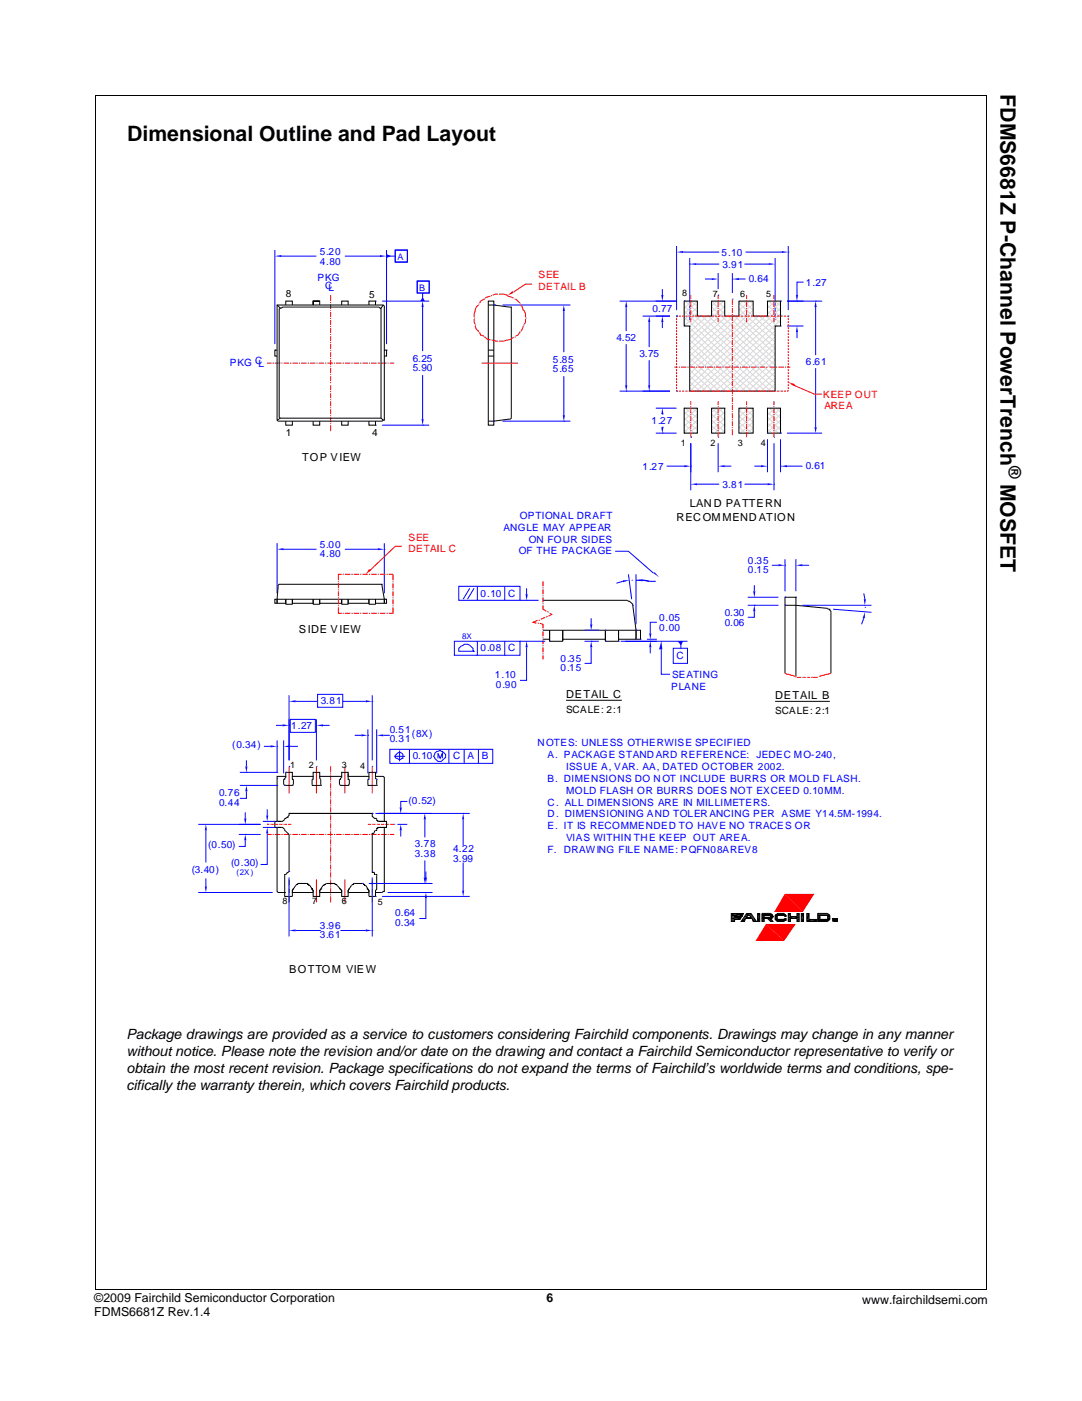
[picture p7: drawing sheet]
<svg xmlns="http://www.w3.org/2000/svg" width="216mm" height="279mm" viewBox="0 0 216 279" stroke-linecap="round" stroke-linejoin="round" font-family="sans-serif">
<defs><g id="words">
<g font-size="4.2">
<text x="199.6" y="18.8" transform="rotate(90 199.6 18.8)">FDMS6681Z P-Channel PowerTrench</text>
<text x="25.4" y="28.2">Dimensional Outline and Pad Layout</text>
<text x="199.6" y="96.4" transform="rotate(90 199.6 96.4)">MOSFET</text>
</g>
<text font-size="3.4" x="201.3" y="92.9" transform="rotate(90 201.3 92.9)">®</text>
<g font-size="2.8">
<text x="25.2" y="207.3">Package drawings are provided as a service to customers considering Fairchild components. Drawings may change in any manner</text>
<text x="25.2" y="210.7">without notice. Please note the revision and/or date on the drawing and contact a Fairchild Semiconductor representative to verify or</text>
<text x="25.2" y="214">obtain the most recent revision. Package specifications do not expand the terms of Fairchild’s worldwide terms and conditions, spe-</text>
<text x="25.2" y="217.4">cifically the warranty therein, which covers Fairchild products.</text>
</g>
<g font-size="2.5">
<text x="18.8" y="259.6">©2009 Fairchild Semiconductor Corporation</text>
<text x="18.8" y="262.4">FDMS6681Z Rev.1.4</text>
<text x="109" y="259.6">6</text>
<text x="172" y="260.1">www.fairchildsemi.com</text>
</g>
<g font-size="2.2">
<text x="60.3" y="92">TOP VIEW</text>
<text x="137.6" y="101.2">LAN D PATTERN</text>
<text x="135" y="103.9">REC OMMEND ATION</text>
<text x="59.6" y="126.3">SIDE VIEW</text>
<text x="112.9" y="139.3">DETAIL C</text>
<text x="154.7" y="139.5">DETAIL B</text>
<text x="57.7" y="194.1">BOTTOM VIEW</text>
</g>
<g font-size="2" fill="#00f">
<text x="63.8" y="50.9">5.20</text>
<text x="63.8" y="52.9">4.80</text>
<text x="144" y="51.1">5.10</text>
<text x="144.2" y="53.5">3.91</text>
<text x="63.4" y="56">PKG</text>
<text x="64.9" y="57.7">CL</text>
<text x="149.4" y="56.3">0.64</text>
<text x="160.8" y="57">1.27</text>
<text x="130.2" y="62.3">0.77</text>
<text x="123" y="68">4.52</text>
<text x="127.6" y="71.2">3.75</text>
<text x="45.9" y="73">PKG CL</text>
<text x="82.4" y="72.2">6.25</text>
<text x="82.4" y="74">5.90</text>
<text x="110.3" y="72.4">5.85</text>
<text x="110.3" y="74.2">5.65</text>
<text x="160.8" y="72.8">6.61</text>
<text x="130" y="84.6">1.27</text>
<text x="128.2" y="93.8">1.27</text>
<text x="160.8" y="93.6">0.61</text>
<text x="144.2" y="97.4">3.81</text>
<text x="100.5" y="105.9">ANGLE MAY APPEAR</text>
<text x="103.8" y="103.5">OPTIONAL DRAFT</text>
<text x="63.8" y="109.3">5.00</text>
<text x="63.8" y="111.1">4.80</text>
<text x="103.5" y="110.5">OF THE PACKAGE</text>
<text x="105.5" y="108.3">ON FOUR SIDES</text>
<text x="149.2" y="112.5">0.35</text>
<text x="95.9" y="119.1">0.10</text>
<text x="101.4" y="119.1">C</text>
<text x="149.2" y="114.3">0.15</text>
<text x="131.5" y="123.9">0.05</text>
<text x="131.5" y="125.9">0.00</text>
<text x="144.6" y="122.9">0.30</text>
<text x="144.6" y="124.9">0.06</text>
<text x="95.9" y="129.9">0.08</text>
<text x="101.4" y="129.9">C</text>
<text x="135" y="131.5">C</text>
<text x="98.7" y="135.3">1.10</text>
<text x="99" y="137.3">0.90</text>
<text x="111.8" y="132.1">0.35</text>
<text x="111.8" y="133.9">0.15</text>
<text x="133.9" y="137.7">PLANE</text>
<text x="134.1" y="135.3">SEATING</text>
<text x="64" y="140.5">3.81</text>
<text x="46.3" y="149.2">(0.34)</text>
<text x="58.1" y="145.5">1.27</text>
<text x="77.8" y="146.3">0.51</text>
<text x="77.8" y="148">0.31</text>
<text x="82.1" y="147">(8X)</text>
<text x="107.3" y="148.8">NOTES: UNLESS OTHERWISE SPECIFIED</text>
<text x="82.4" y="151.4">0.10</text>
<text x="90.4" y="151.4">C</text>
<text x="93.3" y="151.4">A</text>
<text x="96.1" y="151.4">B</text>
<text x="109.2" y="151.2">A. PACKAGE STANDARD REFERENCE:</text>
<text x="112.9" y="153.6">ISSUE A, VAR. AA, DATED OCTOBER 2002.</text>
<text x="150.9" y="151.2">JEDEC MO-240,</text>
<text x="43.7" y="158.8">0.76</text>
<text x="43.7" y="160.8">0.44</text>
<text x="81.5" y="160.4">(0.52)</text>
<text x="109.2" y="156">B. DIMENSIONS DO NOT INCLUDE BURRS OR MOLD FLASH.</text>
<text x="109.2" y="160.8">C. ALL DIMENSIONS ARE IN MILLIMETERS.</text>
<text x="112.9" y="158.4">MOLD FLASH OR BURRS DOES NOT EXCEED 0.10MM.</text>
<text x="109.2" y="163">D. DIMENSIONING AND TOLERANCING PER ASME Y14.5M-1994.</text>
<text x="109.2" y="165.4">E. IT IS RECOMMENDED TO HAVE NO TRACES OR</text>
<text x="112.9" y="167.8">VIAS WITHIN THE KEEP OUT AREA.</text>
<text x="41.5" y="169.2">(0.50)</text>
<text x="46.1" y="172.8">(0.30)</text>
<text x="82.8" y="169">3.78</text>
<text x="82.8" y="171">3.38</text>
<text x="90.4" y="170">4.22</text>
<text x="90.4" y="172">3.99</text>
<text x="109.2" y="170.2">F.</text>
<text x="112.5" y="170.2">DRAWING FILE NAME: PQFN08AREV8</text>
<text x="38.2" y="174.2">(3.40)</text>
<text x="63.8" y="185.4">3.96</text>
<text x="78.9" y="182.8">0.64</text>
<text x="78.9" y="184.8">0.34</text>
<text x="63.8" y="187.2">3.61</text>
</g>
<g font-size="2">
<text x="57" y="59.2">8</text>
<text x="73.6" y="59.5">5</text>
<text x="57" y="87">1</text>
<text x="74.3" y="87">4</text>
<text x="112.9" y="142.3">SCALE: 2:1</text>
<text x="154.7" y="142.5">SCALE: 2:1</text>
</g>
<g font-size="2" fill="#f00">
<text x="107.5" y="55.5">SEE</text>
<text x="107.5" y="57.8">DETAIL B</text>
<text x="164.3" y="79.4">KEEP OUT</text>
<text x="164.5" y="81.6">AREA</text>
<text x="81.5" y="107.9">SEE</text>
<text x="81.5" y="110.1">DETAIL C</text>
</g>
<g font-size="1.8" fill="#00f">
<text x="79.3" y="51.9">A</text>
<text x="83.7" y="58.1">B</text>
</g>
<g font-size="1.8">
<text x="136.1" y="59.1">8</text>
<text x="142.2" y="59.2">7</text>
<text x="147.7" y="59.2">6</text>
<text x="152.9" y="59.2">5</text>
<text x="135.9" y="89">1</text>
<text x="141.8" y="89">2</text>
<text x="147.2" y="89">3</text>
<text x="151.8" y="89">4</text>
<text x="57.9" y="153.2">1</text>
<text x="61.6" y="153.2">2</text>
<text x="68.2" y="153.2">3</text>
<text x="71.9" y="153.4">4</text>
<text x="56.4" y="180.4">8</text>
<text x="62.3" y="180.4">7</text>
<text x="68.2" y="180.4">6</text>
<text x="75.4" y="180.6">5</text>
</g>
<g font-size="1.6" fill="#00f">
<text x="92.2" y="127.5">8X</text>
<text x="47.2" y="174.6">(2X)</text>
</g>
</g></defs>
<path d="M19 19v238.3M19 19.1h177.9M196.8 19.1v238.2M19 257.3h177.8" fill="none" stroke="#000" stroke-width=".2"/>
<path d="M35.6 45.7h145.3v150.2h-145.3z" fill="#fff"/>
<path d="M54.8 49.9v18.7M56.2 51.1h6.9M68.8 51.1h7M77.1 49.9v18.7" fill="none" stroke="#00f" stroke-width=".2"/>
<g fill="#00f">
<path d="M54.8 51.1l1.4-.2v.4z"/>
<path d="M75.8 50.9l1.3 .2-1.3 .2z"/>
</g>
<path d="M77.1 51.1h.1M54.8 69.8h.1M76.2 60h9.4M77.1 69.8h.1M84.3 61.2v8.8M84.3 74.8v8.8M76.2 84.8h9.4" fill="none" stroke="#00f" stroke-width=".2"/>
<g fill="#00f">
<path d="M84.3 60l.2 1.2h-.4z"/>
<path d="M84.1 83.6h.4l-.2 1.2z"/>
</g>
<path d="M77.1 51.1h1.8M74.9 60h.1M74.9 84.8h.1M84.3 84.8h.1" fill="none" stroke="#00f" stroke-width=".2"/>
<path d="M77.1 50.7l.9 .4-.9 .4z" fill="#00f"/>
<path d="M78.9 49.9h2.4v2.4h-2.4zM84.3 58.4v1.6" fill="none" stroke="#00f" stroke-width=".2"/>
<path d="M84.3 59.2l.5 .8h-.9z" fill="#00f"/>
<path d="M83.2 56h2.4v2.4h-2.4zM100.3 60.8h13.5M112.5 62v8.2M112.5 75v7.8M100.3 84h13.5" fill="none" stroke="#00f" stroke-width=".2"/>
<path d="M97.4 60h1.1v24.8h-1.1zM98.5 60.8l3.5 .4v22l-.2 .4-3.3 .4" fill="none" stroke="#000" stroke-width=".2"/>
<g fill="#00f">
<path d="M112.5 60.9l.2 1.1h-.4z"/>
<path d="M112.3 82.8h.4l-.2 1.2z"/>
</g>
<path d="M98.5 60.8h.1M98.5 84h.1M112.5 84h.1M55.3 108.3v10M56.6 109.5h6.5M68.8 109.5h6.6M76.7 108.3v10" fill="none" stroke="#00f" stroke-width=".2"/>
<g fill="#00f">
<path d="M55.3 109.5l1.3-.2v.4z"/>
<path d="M75.4 109.3l1.3 .2-1.3 .2z"/>
</g>
<path d="M98.5 60.8h.5M55.3 119.5h.1M76.7 119.5h.1M76.7 109.5h.1" fill="none" stroke="#00f" stroke-width=".2"/>
<path d="M130.4 114.3l.2-.2 .9 1z" fill="#00f"/>
<path d="M122.8 109.9h2.6l5 4.4M47.6 164.4h4.4M47.6 166.4h4.4M48.9 167.6v1.2h-1.3M48.9 162v1.2" fill="none" stroke="#00f" stroke-width=".2"/>
<path d="M96.1 72.4h7.2" fill="none" stroke="#f00" stroke-width=".2"/>
<path d="M97.4 60.8h1.1M97.4 84h1.1" fill="none" stroke="#000" stroke-width=".2"/>
<g fill="#00f">
<path d="M48.7 163.2h.5l-.3 1.2z"/>
<path d="M48.9 166.4l.3 1.2h-.5z"/>
</g>
<path d="M39.6 178h14.8M39.6 164.4h12.4M41.1 165.6v6.4M41.1 175.2v1.6M48.9 166.4h.1M53.3 164.4h.1M53.3 166.4h.1" fill="none" stroke="#00f" stroke-width=".2"/>
<g fill="#00f">
<path d="M41.1 164.4l.2 1.2h-.4z"/>
<path d="M40.9 176.8h.4l-.2 1.2z"/>
</g>
<path d="M81.3 159.8h-1.3v1.2M41.1 178h.1M53.3 164.4h.1M55.7 178h.1M74.9 162.2h6.4M79.3 164.4h2M80 165.6v1.2" fill="none" stroke="#00f" stroke-width=".2"/>
<g fill="#00f">
<path d="M80 164.4l.2 1.2h-.5z"/>
<path d="M79.7 161h.5l-.2 1.2z"/>
</g>
<path d="M74.3 162.2h.1M78.7 164.4h.1M80 162.2h.1" fill="none" stroke="#00f" stroke-width=".2"/>
<g fill="none" stroke="#000" stroke-width=".2">
<path d="M55.3 60.8h21.2l.2 .2v22.8l-.5 .2h-20.7l-.2-.2zM55.3 69.8h-.5v1.2h.5M55.3 60.8l.6 .6M55.7 61.6l.7-.4h19.2l.4 .2v22h-20.1l-.2-.2zM57 60.8v-.8h1.3v.8M63.8 60h-1.3v.8v-.8h1.3v.8M68.2 60.8v-.8h1.3v.8M73.6 60.8v-.8h1.3v.8M76.5 60.8l-.5 .6M76.7 69.8h.4v1.2h-.4M55.9 83.4l-.6 .4M57 84v.8h1.3v-.8"/>
<path d="M62.5 84v.8h1.3v-.8M68.2 84v.8h1.3v-.8M73.6 84v.8h1.3v-.8M76 83.4l.5 .4M57 119.5v1h1.3v-1M62.5 119.5v1h1.3v-1M68.2 119.5v1h1.3v-1M73.6 119.5v1h1.3v-1M55.3 120.3l.2-3.6 .2-.2h20.5l.5 3.8M57 120.3h-2.2v-.8h22.3v.8h-2.2M58.3 120.3h4.2M63.8 120.3h4.4"/>
<path d="M69.5 120.3h4.1M56.8 156.6h1.5M56.8 156.6h.1M57 155v-.2h-1.7v9M57 155l-.2 .4h-.2v1l.2 .2M57 155v-1h1.3v1M58.3 156.6h.1M58.3 155v.4h.2v1l-.2 .2M62.3 156.6h.1M62.3 156.6h1.7M62.5 155v.4h-.2v1.2M62.5 155v-.2h-4.2v.2"/>
<path d="M62.5 155v-1h1.3v1M63.8 155l.2 .4v1.2M64 156.6h.1M67.9 156.6h.1M67.9 156.6h1.6M68.2 155v-.2h-4.4v.2M68.2 155l-.3 .4h-.2v1l.2 .2M68.2 155v-1h1.3v1M69.5 154.8h4.1v.2M69.5 156.6h.1M69.5 155v.4h.2v1l-.2 .2M69.5 154.2v.8"/>
<path d="M73.4 156.6h1.8M73.4 156.6h.1M73.6 155v.4h-.2v1.2M73.6 155v-1h1.3v1M74.9 155v.2l.3 .2v1.2M74.9 154.8h1.6l.2 .2v8.8M74.9 154.2v.8M75.2 156.6h.1M55.1 163.8h1.1M55.1 165h1.1M55.3 165v12.8l.2 .2h1.5M56.2 163.8a.7 .7 0 0 0 .6-.6l.7-.2 .2-.4v-.4h16.6a.81 .81 0 0 0 .9 1v.4l.4 .2"/>
<path d="M56.2 165a.7 .7 0 0 1 .6 .6l.9 .8v7.4l-.4 .2-.3 .4h-.2v4.4h1.5v-1.2l.2-.4M56.2 163.8h-1.4v1.2h1.4M57.7 162.2h16.6M59.2 176.4h.2v-.2h2v.2l.4 .2 .7 1v.4h-4.2v-.4zM59.6 176.2h1.6M62.1 177.2l.4 .4v1.2h1.3v-1.2l.4-.4M64.7 176.4l.4-.2h1.8v.2h.2l1.1 1.2v.4h-4.4v-.4l.7-1h.2zM67.7 177.2l.5 .4v1.2h1.3v-1.2l.2-.4M70.1 176.6l.5-.2v-.2h1.9v.2h.2v.2h.3l.6 1v.4h-4.1v-.4zM75.6 163.8h1.5v1.2h-1.5M76.7 165h-1.3v.2h-.2v.4h-.3l-.2 .4-.4 .2v7.8h.4v.4h.5v3l-.3 .2v1.2h-1.3v-1.2l-.4-.4M76.7 165v12.8l-.5 .2h-1.3"/>
<path d="M76.7 165h.2M76.9 163.8h-1.3"/>
</g>
<g fill="none" stroke="#f00" stroke-width=".2">
<path d="M66 58.8v1.2M53.3 72.4h.9M54.4 72.4h.2M54.8 72.4h1.1M56.2 72.4h.2M56.6 72.4h1.1M57.9 72.4h.2M58.3 72.4h1.1M59.6 72.4h.3M60.1 72.4h1.1M61.4 72.4h.2M61.8 72.4h1.1"/>
<path d="M63.1 72.4h.3M63.6 72.4h1.1M64.9 72.4h.2M65.3 72.4h1.1M66 60.2v.3M66 60.6v1M66 61.8v.2M66 62.2v1M66 63.4v.2M66 63.8v1M66 65v.2M66 65.4v1"/>
<path d="M66 66.6v.2M66 67v1M66 68.2v.2M66 68.6v1M66 69.8v.2M66 70.2v1M66 71.4v.2M66 71.8v1M66 73v.2M66 73.4v1M66 74.6v.2M66 75v1"/>
<path d="M66 76.2v.2M66 76.8v1M66 78v.2M66 78.4v1M66 79.6v.2M66.6 72.4h.3M67.1 72.4h1.1M68.4 72.4h.2M68.8 72.4h1.1M70.1 72.4h.3M70.6 72.4h1.1M71.9 72.4h.2"/>
<path d="M72.3 72.4h1.1M73.6 72.4h.3M74.1 72.4h1.1M75.4 72.4h.4M76 72.4h1.1M77.3 72.4h.3M77.8 72.4h.9M66 80v1M66 81.2v.2M66 81.6v1M66 82.8v.2M66 83.2v1"/>
<path d="M66 84.4v.2M66 84.8v1.2M57.7 152.8v5.4M63.1 152.8v5.4M66 152.8v1.2M66 154.2v.2M66 154.6v1M66 155.8v.2M66 156.2v1M66 157.4v.2M66 157.8v1M66 159v.2"/>
<path d="M66 159.4v1M68.8 152.8v5.4M74.3 152.8v5.4M53.3 164.4h.4M53.3 166.4h.9M54 164.4h.1M54.2 164.4h.4M54.4 166.4h.2M54.8 164.4h.1M54.8 166.4h1.1M55.1 164.4h.4M55.7 164.4h.1"/>
<path d="M55.9 164.4h.5M56.2 166.4h.2M56.6 164.4h.1M56.6 166.4h1.1M56.8 164.4h.5M57.5 164.4h.1M57.7 175.4v1.2M57.7 176.8v.2M57.7 177.2v1M57.7 178.4v.2M57.7 178.8v1.2M57.7 164.4h.4"/>
<path d="M57.9 166.4h.2M58.3 166.4h1.1M59.6 166.4h.3M60.1 166.4h1.1M61.4 166.4h.2M61.8 166.4h1.1M63.1 175.4v4.6M63.1 166.4h.3M63.6 166.4h1.1M64.9 166.4h.2M65.3 166.4h1.1M66 160.6v.2"/>
<path d="M66 161v1M66 162.2v.2M66 162.6v1M66 163.8v.2M66 164.2v1M66 165.4v.2M66 165.8v1M66 167v.2M66 167.4v1M66 168.6v.2M66 169v1M66 170.2v.2"/>
<path d="M66 170.6v1.2M66 172v.2M66 172.4v1M66 173.6v.2M66 174v1M66 175.2v.2M66 175.6v1M66 176.8v.2M66 177.2v1M66 178.4v.2M66 178.8v1.2M66.6 166.4h.3"/>
<path d="M67.1 166.4h1.1M68.4 166.4h.2M68.8 175.4v4.6M68.8 166.4h1.1M70.1 166.4h.3M70.6 166.4h1.1M71.9 166.4h.2M72.3 166.4h1.1M73.4 164.4h.7M73.6 166.4h.3M74.1 166.4h1.1M74.3 175.4v1.2"/>
<path d="M74.3 176.8v.2M74.3 177.2v1M74.3 178.4v.2M74.3 178.8v1.2M74.3 164.4h.1M74.5 164.4h.4M75.2 164.4h.1M75.4 166.4h.4M75.4 164.4h.4M76 166.4h1.1M76 164.4h.1M76.2 164.4h.5"/>
<path d="M76.9 164.4h.1M77.1 164.4h.5M77.3 166.4h.3M77.8 166.4h.9M77.8 164.4h.1M78 164.4h.7"/>
</g>
<path d="M73.6 113.5l.5 .2-1.1 .8z" fill="#f00"/>
<g fill="none" stroke="#f00" stroke-width=".2">
<path d="M67.5 115.9v.2M67.5 116.3v1M67.5 117.5v.2M67.5 117.9v1M67.5 119.1v.2M67.5 119.5v1M68.2 114.5h-.7v1.2M68.4 114.5h.2M68.8 114.5h1.1M70.1 114.5h.3M70.6 114.5h1.1M71.9 114.5h.2"/>
<path d="M72.3 114.5h1.1M73.6 114.5h.3M74.1 114.5h1.1M75.4 114.5h.2M75.8 114.5h1.1M77.1 114.5h.2M77.6 114.5h.8v1.2M78.4 115.9v.2M78.4 116.3v1M78.4 117.5v.2M78.4 117.9v1M78.4 119.1v.2"/>
<path d="M78.4 119.5v1M80.2 108.9h-1.3l-5 4.8M108.4 115.9v1M108.4 117.1v.2M108.4 117.5v1M108.4 118.7v.2M108.4 119.1v1M67.5 120.7v.2M67.5 121.1v1.2h.7M68.4 122.3h.2M68.8 122.3h1.1M70.1 122.3h.3"/>
<path d="M70.6 122.3h1.1M71.9 122.3h.2M72.3 122.3h1.1M73.6 122.3h.3M74.1 122.3h1.1M75.4 122.3h.2M75.8 122.3h1.1M77.1 122.3h.2M78.4 121.1v1.2h-.8M78.4 120.7v.2M107.3 123.7l-.9 .4 .6 .2M107.3 124.3h.2"/>
<path d="M107.5 123.7h.2M107.7 124.3l.7 .2v.8M108.4 125.5v.2M108.4 125.9v1M108.4 127.1v.2M108.4 127.5v1M108.4 128.7v.2M108.4 129.1v1M108.4 130.3v.2M108.4 130.7v.8M108.4 120.7v.8l.6 .4M108.4 120.3v.2"/>
<path d="M108.8 123.1l-.9 .4M109.2 121.9l.3 .2M109.2 122.9l-.2 .2M109.7 122.3l.4 .2-.6 .4"/>
</g>
<path d="M108.4 119.7h16.8l.2 .2a1.22 1.22 0 0 1 .9 .8l.6 5v1.8M108.4 125.7h19.4v1.8h-4.4M108.4 127.5h1.3M109.7 125.7v2.2h2.6v-2.2M112.3 127.5h8.5M120.8 125.7v2.2h2.6v-2.2" fill="none" stroke="#000" stroke-width=".2"/>
<path d="M124.3 115.9l-1.3 .4M125.4 114.5l.6 5M126.9 114.5v10M126.9 115.7h1.8l.8 .2M128.2 115.7l1.3 .2M129.5 115.9h1.4" fill="none" stroke="#00f" stroke-width=".2"/>
<g fill="#00f">
<path d="M126.9 115.7l1.3-.2v.4z"/>
<path d="M124.3 115.7h1.3l-1.3 .4z"/>
</g>
<path d="M126 115.7h.1M116.6 125.7h2.9M116.6 127.9h2.9M118 129.1v3.2h-1.4M118 123.3v1.2M126.3 120.7h.1M126.9 127.5h.1M126.9 125.7h.1" fill="none" stroke="#00f" stroke-width=".2"/>
<g fill="#00f">
<path d="M117.8 124.5h.4l-.2 1.2z"/>
<path d="M118 127.9l.2 1.2h-.4z"/>
</g>
<path d="M118 127.9h.1M120.8 125.7h.1M120.8 127.9h.1M134.3 129.3h2.9v3h-2.9zM135.9 127.9v1.4" fill="none" stroke="#00f" stroke-width=".2"/>
<path d="M135.2 127.9h1.1l-.4 .8z" fill="#00f"/>
<path d="M123.9 127.9h13.3" fill="none" stroke="#00f" stroke-width=".2"/>
<path d="M132 127.9l.2 1.6h-.7z" fill="#00f"/>
<path d="M124.7 127.9h6.4M129.1 127.5h2M129.8 129.1v1.2M131.1 124.1h-1.3v2.2M132 129.5v5h1.7" fill="none" stroke="#00f" stroke-width=".2"/>
<path d="M112.9 139.7h11.2" fill="none" stroke="#000" stroke-width=".2"/>
<g fill="#00f">
<path d="M129.8 127.9l.2 1.2h-.5z"/>
<path d="M129.5 126.3h.5l-.2 1.2z"/>
</g>
<path d="M123.4 127.9h.1M127.8 127.5h.1M129.8 127.9h.1M47.9 156.6h7.6M47.9 154h7.6M49.2 157.8v1.4h-1.3M49.2 151.6v1.2" fill="none" stroke="#00f" stroke-width=".2"/>
<g fill="#00f">
<path d="M48.9 152.8h.5l-.2 1.2z"/>
<path d="M49.2 156.6l.2 1.2h-.5z"/>
</g>
<path d="M49.2 154h.1M56.8 156.6h.1M57 154h.1M70.8 146.6h1.3M73.4 145.5v8.7M75.2 145.5v8.7M76.5 146.6h1.3" fill="none" stroke="#00f" stroke-width=".2"/>
<g fill="#00f">
<path d="M72.1 146.5l1.3 .1-1.3 .3z"/>
<path d="M75.2 146.6l1.3-.1v.4z"/>
</g>
<path d="M57.7 138.7v12.9M59 139.9h4.4M68.4 139.9h4.6M74.3 138.7v12.9M73.4 155.4h.1M73.4 146.6h.1M75.2 155.4h.1" fill="none" stroke="#00f" stroke-width=".2"/>
<g fill="#00f">
<path d="M57.7 139.9l1.3-.2v.4z"/>
<path d="M73 139.7l1.3 .2-1.3 .2z"/>
</g>
<path d="M172.4 118.3l.2 1.2M63.4 138.5h5v2.6h-5zM74.3 139.9h.1M160.1 120.7h13.8M166.2 121.5l7.7 .6M172.4 123.3l-.5 1.2M57.7 152.8h.1M74.3 152.8h.1" fill="none" stroke="#00f" stroke-width=".2"/>
<g fill="none" stroke="#f00" stroke-width=".2">
<path d="M96.8 59.6l-.9 .4-.2 .5M97.9 59.1l-1.1 .4M98.1 58.8v.3M99.4 58.7l-1.1 .1M99.6 58.7h.1M99.8 58.7l1.4 .1 .2 .3 1.1 .4M102.7 59.6h.1M102.9 59.6l.9 .9M94.6 63.4h.1M94.6 63.6v.6l.2 .4M94.8 64.8h.1M94.8 65l.7 1.2"/>
<path d="M95.5 60.6h.1M95.5 60.8a3.1 3.1 0 0 0-.9 2.4M95.7 66.2l.2 .6 .7 .2M96.6 67.2l1.3 .6M98.1 67.8h.1M98.3 67.8l1.1 .2M99.6 68h.1M102.5 67.2l-.5 .4-1.5 .4h-.7M102.7 67.2h.1M103.8 60.6h.1M103.8 66l-.5 .8-.4 .2M104 60.8l.4 1 .2 .2 .3 .6v.6"/>
<path d="M104.4 65l-.4 1M104.4 64.8h.2M104.9 63.6v.6l-.3 .4M104.9 63.4h.1M156.6 134.3l2 .6M158.8 134.9v.2M159 135.1h.9M160.1 135.1h.1M160.3 135.1h.5M161 135.1h.1M161.2 135.1h.4M161.9 135.1h.1"/>
<path d="M162.1 135.1h1.1M163.4 134.9h.1M165.8 134.3l-2.2 .6"/>
</g>
<path d="M156.6 120.7h2.2l6.1 .6 .7 .2 .2 .4v12.4M156.6 134.3v-15.2h2.2v15.8" fill="none" stroke="#000" stroke-width=".2"/>
<g fill="#00f">
<path d="M172.6 122.1v1.2h-.5z"/>
<path d="M172.4 119.5h.4l-.2 1.2z"/>
</g>
<path d="M154 112.7h1.3M156.6 111.5v6.4M158.8 111.5v6.4M160.1 112.7h1.3M156.6 120.7h.1M158.8 120.7h.1M164.9 121.3h.2M172.6 121.1h.1" fill="none" stroke="#00f" stroke-width=".2"/>
<g fill="#00f">
<path d="M158.8 112.7l1.3-.2v.4z"/>
<path d="M155.3 112.5l1.3 .2-1.3 .2z"/>
</g>
<path d="M149.2 119.1h6.1M150.5 116.7v1.2M156.6 119.1h.1M156.6 112.7h.1M158.8 119.1h.1M149.2 120.7h6.1M150.5 121.9v1.2h-1.3" fill="none" stroke="#00f" stroke-width=".2"/>
<g fill="#00f">
<path d="M150.3 117.9h.4l-.2 1.2z"/>
<path d="M150.5 120.7l.2 1.2h-.4z"/>
</g>
<path d="M156.6 119.1h.1M150.5 120.7h.1M156.6 120.7h.1" fill="none" stroke="#00f" stroke-width=".2"/>
<path d="M97.4 69.8h1.1M97.4 71h1.1" fill="none" stroke="#000" stroke-width=".2"/>
<path d="M101.4 58.8l.8-.7 .3 .3z" fill="#f00"/>
<path d="M106.2 56.7h-1.3l-2.4 1.6" fill="none" stroke="#f00" stroke-width=".2"/>
<path d="M154.7 139.9h10.9" fill="none" stroke="#000" stroke-width=".2"/>
<path d="M52.7 148.8h1.3M55.3 147.7v6.3M56.6 147.7v6.5M57.9 148.8h1.5" fill="none" stroke="#00f" stroke-width=".2"/>
<g fill="#00f">
<path d="M56.6 148.8l1.3-.1v.4z"/>
<path d="M54 148.7l1.3 .1-1.3 .3z"/>
</g>
<path d="M55.1 144.7h1.3M55.3 155.2h.1M55.3 148.8h.1M56.6 155.4h.2M57.7 143.5v8.1M63.1 143.5v8.1M64.5 144.7h1.3" fill="none" stroke="#00f" stroke-width=".2"/>
<g fill="#00f">
<path d="M63.1 144.7l1.4-.2v.4z"/>
<path d="M56.4 144.5l1.3 .2-1.3 .2z"/>
</g>
<g fill="none" stroke="#00f" stroke-width=".2">
<path d="M57.7 152.8h.1M57.7 144.7h.1M57.9 143.5h5v2.5h-5zM63.1 152.8h.1M77.8 149.4h20.5v2.8h-20.5zM78.7 150.8h2.1M78.9 150.6l.2-.1a.69 .69 0 0 1 .8-.5 .69 .69 0 0 1 .5 .8v.4l-.4 .2h-.5l-.6-.4zM79.7 149.6v2.2M81.7 149.4v2.8M86.7 150.2l.5-.4a1.21 1.21 0 0 1 1.7 1.2l-.2 .2a1.44 1.44 0 0 1-1.3 .6l-.9-1zM87.4 151.2v-1l.4 1 .5-1v1M89.6 149.4v2.8"/>
<path d="M92.6 149.4v2.8M95.5 149.4v2.8M75.6 162.2h18.1M76.2 178.8h17.5M92.4 163.4v5.2M92.4 172v5.6"/>
</g>
<g fill="#00f">
<path d="M92.2 177.6h.4l-.2 1.2z"/>
<path d="M92.4 162.2l.2 1.2h-.4z"/>
</g>
<path d="M57.7 175v11.8M74.3 162.2h.1M74.3 175v11.8M74.9 178.8h.1M92.4 162.2h.1M59 185.6h5M67.9 185.6h5.1" fill="none" stroke="#00f" stroke-width=".2"/>
<g fill="#00f">
<path d="M57.7 185.6l1.3-.2v.4z"/>
<path d="M73 185.4l1.3 .2-1.3 .2z"/>
</g>
<path d="M57.7 173.8h.1M73.6 176.2h12.5M74.3 173.8h.1M75.6 162.2h10.5M84.8 163.4v3.6M84.8 171.6v3.4M74.3 185.6h.1" fill="none" stroke="#00f" stroke-width=".2"/>
<g fill="#00f">
<path d="M84.8 162.2l.2 1.2h-.5z"/>
<path d="M84.5 175h.5l-.2 1.2z"/>
</g>
<path d="M72.3 176.2h.1M73.6 176.2h12.7M74.3 162.2h.1M77.3 178h9M85 179.2v4h-1.3M85 173.8v1.2" fill="none" stroke="#00f" stroke-width=".2"/>
<g fill="#00f">
<path d="M84.8 175h.4l-.2 1.2z"/>
<path d="M85 178l.2 1.2h-.4z"/>
</g>
<g fill="none" stroke="#00f" stroke-width=".2">
<path d="M91.5 116.9h12.3v2.8h-12.3zM93.7 117.3l-1.3 2.2M94.6 117.3l-1.3 2.2M95.2 116.9v2.8M100.7 116.9v2.8M103.8 119.7h3.7M105.1 117.3v1.2M90.7 127.9h13.1v2.8h-13.1zM91.5 129.3l.9-.6a1.18 1.18 0 0 1 1.7 .4l.3 .2v.4l.2 .2h-3.1zM95.2 127.9v2.8M100.7 127.9v2.8M103.8 127.9h5"/>
<path d="M105.1 129.1v6.6h-1.3M72.3 176.2h.1M76 178h.2M85 178h.1"/>
</g>
<g fill="#00f">
<path d="M104.9 118.5h.4l-.2 1.2z"/>
<path d="M105.1 127.9l.2 1.2h-.4z"/>
</g>
<path d="M105.1 119.7h.1M108.4 119.7h.1M109.7 127.9h.1M52.5 163.8h2.3M52.5 165h2.3M53.3 166.2v6.2h-1.3M53.3 161.4v1.2" fill="none" stroke="#00f" stroke-width=".2"/>
<g fill="#00f">
<path d="M53.1 162.6h.4l-.2 1.2z"/>
<path d="M53.3 165l.2 1.2h-.4z"/>
</g>
<path d="M133 93h3.5M137.8 88.4v5.8M143.3 88.4v5.8M144.6 93h1.3M53.3 165h.1M55.3 163.8h.1M55.3 165h.1" fill="none" stroke="#00f" stroke-width=".2"/>
<g fill="#00f">
<path d="M143.3 93l1.3-.2v.4z"/>
<path d="M136.5 92.8l1.3 .2-1.3 .2z"/>
</g>
<path d="M137.8 87.2h.1M137.8 93h.1M137.8 88.4v9.4M139.1 96.6h4.4M143.3 87.2h.1M148.5 96.6h4.6M154.4 88.4v9.4" fill="none" stroke="#00f" stroke-width=".2"/>
<g fill="#00f">
<path d="M137.8 96.6l1.3-.2v.4z"/>
<path d="M153.1 96.4l1.3 .2-1.3 .2z"/>
</g>
<path d="M130.9 81.4h4.1M130.9 86.4h4.1M132.2 82.6h.1M132.2 85.2h.1M137.8 87.2h.1M154.4 87.2h.1M154.4 96.6h.1" fill="none" stroke="#00f" stroke-width=".2"/>
<g fill="#00f">
<path d="M132.2 81.4l.2 1.2h-.4z"/>
<path d="M132 85.2h.4l-.2 1.2z"/>
</g>
<path d="M157.1 60h6.9M162.8 61.2v9.6M162.8 73.4v11.8M132.2 86.4h.1M136.5 81.4h.1M136.5 86.4h.1M157.1 86.4h6.9" fill="none" stroke="#00f" stroke-width=".2"/>
<g fill="#00f">
<path d="M162.5 85.2h.5l-.2 1.2z"/>
<path d="M162.8 60l.2 1.2h-.5z"/>
</g>
<path d="M137.6 51.5v12.3M138.9 52.7h4.6M148.5 52.7h4.9M154.7 51.5v12.3M155.7 60h.1M162.8 60h.1M155.7 86.4h.1" fill="none" stroke="#00f" stroke-width=".2"/>
<g fill="#00f">
<path d="M153.4 52.5l1.3 .2-1.3 .2z"/>
<path d="M137.6 52.7l1.3-.2v.4z"/>
</g>
<path d="M137.6 52.7h.1M123.6 60h11.4M123.6 78h10.1M124.9 61.2v4.8M124.9 68.6v8.2M137.6 65h.1M154.7 65h.1" fill="none" stroke="#00f" stroke-width=".2"/>
<g fill="#00f">
<path d="M124.9 60l.3 1.2h-.5z"/>
<path d="M124.7 76.8h.5l-.3 1.2z"/>
</g>
<path d="M160.3 56.3h-1.3v2.5M124.9 78h.1M135 78h.1M136.5 60h.1M157.1 65h3.2M157.1 60h3.2M159 66.2v1.2" fill="none" stroke="#00f" stroke-width=".2"/>
<g fill="#00f">
<path d="M159 65l.2 1.2h-.4z"/>
<path d="M158.8 58.8h.4l-.2 1.2z"/>
</g>
<path d="M132.2 57.7v1.1M130.9 63h2.8M130.9 60h4.1M132.2 64.2v1.2M155.7 65h.1M155.7 60h.1M159 60h.1" fill="none" stroke="#00f" stroke-width=".2"/>
<g fill="none" stroke="#d6d6d6" stroke-width=".2">
<path d="M136.5 60.2l.3-.2 2.3 2.2M136.5 64.4l.5 .6M136.5 63.2l9.6 9 6.6 5.8M136.5 62l17.3 16M136.5 61l18.2 16.6M137.6 67.8l5.7 5.4 5.5 4.8M137.6 76.2l2 1.8M137.6 70.2l8.5 7.8M137.6 75l3.3 3M137.6 66.6l8.5 8 4 3.4M137.6 73.8l4.6 4.2M137.6 69l9.8 9"/>
<path d="M137.6 77.4l.9 .6M137.6 72.6l5.9 5.4M137.6 71.4l7.2 6.6M137.6 65.4l8.3 7.8 5.5 4.8M137.8 60l1.3 1M138.1 60l-1.6 1.4M139.1 62.4l-2.6 2.6M139.1 61.2l-2.6 2.6M139.1 60l-2.6 2.6M139.8 63l-2.2 2M140 63l14.7 13.4M141.1 63l-3.5 3.2"/>
<path d="M141.3 63l13.4 12.2M142 61l1.1-1 1.5 1.4M142 60l2.6 2.6M142 61.2l12.7 11.6M142 62.4l12.7 11.6M144.6 62l-7 6.6M144.6 61l-7 6.4M144.6 60.2l-.2-.2-2.4 2.2M145.1 63l-7.5 6.8M145.3 63l9.4 8.8-6.8 6.2M146.1 63v.2l-8.5 7.8M146.1 78h.1"/>
<path d="M146.6 63l8.1 7.6-8.1 7.4M147.4 60.6l.9-.6 2 1.8-12.7 11.4v.2M147.4 61.8l2.2-1.8 .7 .6-2.9 2.4-1.3 1.4-8.5 7.8M147.4 60.5l7.3 6.5M147.4 62.8l7.3 6.6-8.6 8-.8 .6M147.4 61.6l7.3 6.6M150.3 63l-11.4 10.2-1.3 1.4M151.4 63l-11.1 10.2-2.7 2.6M151.6 63l3.1 2.8M152.7 63l-11.1 10.2-4 3.8M152.9 63l2.2 2M153.1 62l2.6 2.4"/>
<path d="M153.1 60.8l2.6 2.4M153.4 60l2.3 2M153.6 60l-.5 .2M154.7 60l1 1M154.7 73l-5.5 5M154.7 66l-13.4 12M154.7 68.4l-8.6 7.8-2.1 1.8M154.7 77.8l-.3 .2M154.7 76.6l-1.6 1.4M154.7 75.4l-2.9 2.6M154.7 74.2l-4.2 3.8M154.7 67.2l-8.6 7.8-3.5 3"/>
<path d="M154.9 60l-1.8 1.4M155.7 60.2l-2.6 2.4M155.7 61.4l-18.1 16.6M155.7 62.6l-16.8 15.4M155.7 65h.1M155.7 63.8l-15.7 14.2M136.5 81.4h.1M136.5 83.4l2.6 2.4M136.5 82.2l2.6 2.4M136.5 85.8l.7 .6M136.5 84.6l2 1.8M136.8 81.4l2.3 2"/>
<path d="M137.8 81.4l-1.3 1.2M138.1 81.4l1 .8M139.1 86.2l-.4 .2M139.1 85l-1.7 1.4M139.1 83.8l-2.6 2.4M139.1 82.6l-2.6 2.4M139.1 81.4l-2.6 2.4M142 83.8l2.6 2.4M142 82.6l2.6 2.4M142 81.4l2.6 2.4M142 86.2l.4 .2M142 85l1.7 1.4"/>
<path d="M143.1 81.4l-1.1 .8M143.3 81.4l1.3 1.2M144.2 81.4l-2.2 2M144.6 81.4h.1M144.6 85.8l-.6 .6M144.6 84.6l-2 1.8M144.6 83.4l-2.6 2.4M144.6 82.2l-2.6 2.4M147.4 85.2l1.4 1.2M147.4 83l2.9 2.4-1.3 1M147.4 81.8l2.9 2.4-2.6 2.2M148.1 81.4l-.7 .6"/>
<path d="M148.5 81.4l1.8 1.6-2.9 2.4M149.4 81.4l-2 1.8M149.6 81.4l.7 .4-2.9 2.4 2.7 2.2M153.1 85.6l.9 .8M153.1 84.4l2.2 2M153.1 83.2l2.6 2.6M153.1 82.2l2.6 2.4M153.4 81.4l-.3 .2M153.6 81.4l2.1 2M154.7 81.4l-1.6 1.4M154.9 81.4l.8 .8M155.7 86.2l-.2 .2"/>
<path d="M155.7 85l-1.5 1.4M155.7 83.8l-2.6 2.4M155.7 82.6l-2.6 2.6M155.7 81.4l-2.6 2.6"/>
</g>
<path d="M136.5 60h2.6v3h2.9v-3h2.6v3h2.8v-3h2.9v3h2.8v-3h2.6v5h-1v13h-17.1v-13h-1.1zM136.5 81.4h2.6v5h-2.6zM142 81.4h2.6v5h-2.6zM147.4 81.4h2.9v5h-2.9zM153.1 81.4h2.6v5h-2.6z" fill="none" stroke="#000" stroke-width=".2"/>
<g fill="none" stroke="#f00" stroke-width=".2">
<path d="M137.8 58.8v.8M137.8 59.8v.2M143.3 58.8v.8M143.3 59.8v.2M146.1 59.6v1.2M149 58.8v.8M149 59.8v.2M154.4 58.8v.8M154.4 59.8v.2M134.6 73.2h.6M135 77.8v.2h.2M135 71.8v.4"/>
<path d="M135 72.4v.4M135 73v.4M135 73.6v.4M135 74.2v.4M135 74.8v.4M135 75.4v.4M135 76v.4M135 76.6v.4M135 77.2v.4M135 63.4v.4M135 64v.4M135 64.6v.4"/>
<path d="M135 65.2v.4M135 65.8v.4M135 66.4v.4M135 67v.4M135 67.6v.4M135 68.2v.4M135 68.8v.4M135 69.4v.4M135 70v.4M135 70.6v.4M135 71.2v.4M135.2 63h-.2v.2"/>
<path d="M135.4 73.2h.3M135.4 78h.5M135.4 63h.5M135.9 73.2h1.1M136.1 78h.4M136.1 63h.4M136.8 78h.4M136.8 63h.4M137.2 73.2h.2M137.4 78h.4M137.4 63h.4v.2M137.6 73.2h1.1"/>
<path d="M137.8 60.2v1M137.8 61.4v.2M137.8 61.8v1M137.8 63.4v.8M138.1 78h.4M138.1 63h.4M138.7 78h.4M138.7 63h.4M138.9 73.2h.2M139.4 73.2h1.1M139.4 78h.4M139.4 63h.4"/>
<path d="M140 78h.5M140 63h.5M140.7 73.2h.2M140.7 78h.4M140.7 63h.4M141.1 73.2h1.1M141.3 78h.5M141.3 63h.5M142 78h.4M142 63h.4M142.4 73.2h.2M142.6 78h.5"/>
<path d="M142.6 63h.5M142.9 73.2h1.1M143.3 78h.4M143.3 60.2v1M143.3 61.4v.2M143.3 61.8v1M143.3 63.4v.8M143.7 63h-.4v.2M144 78h.4M144 63h.4M144.2 73.2h.2M144.6 78h.5"/>
<path d="M144.6 73.2h1.1M144.6 63h.5M145.3 78h.4M145.3 63h.4M145.9 78h.5M145.9 73.2h.2M145.9 63h.5M146.1 61v.2M146.1 61.4v1M146.1 62.6v.2M146.1 63v1M146.1 64.2v.2"/>
<path d="M146.1 64.6v1M146.1 65.8v.2M146.1 66.2v1M146.1 67.4v.2M146.1 67.8v1M146.1 69v.2M146.1 69.4v1M146.1 70.6v.2M146.1 71v1M146.1 72.4v.2M146.1 72.8v1M146.1 74v.2"/>
<path d="M146.1 74.4v1M146.1 75.6v.2M146.1 76v1M146.1 77.2v.2M146.1 77.6v1M146.1 78.8v.2M146.1 79.2v1M146.4 73.2h1M146.6 78h.4M146.6 63h.4M147.2 78h.5M147.2 63h.5"/>
<path d="M147.7 73.2h.2M147.9 78h.4M147.9 63h.4M148.1 73.2h1.1M148.5 78h.5M148.5 63h.5v.2M149 60.2v1M149 61.4v.2M149 61.8v1M149 63.4v.8M149.2 78h.4M149.2 63h.4"/>
<path d="M149.4 73.2h.2M149.9 78h.4M149.9 73.2h1M149.9 63h.4M150.5 78h.4M150.5 63h.4M151.2 78h.4M151.2 63h.4M151.2 73.2h.2M151.6 73.2h1.1M151.8 78h.5M151.8 63h.5"/>
<path d="M152.5 78h.4M152.5 63h.4M152.9 73.2h.2M153.1 78h.5M153.1 63h.5M153.6 73.2h1.1M153.8 78h.4M153.8 63h.4M154.4 78h.5M154.4 60.2v1M154.4 61.4v.2M154.4 61.8v1"/>
<path d="M154.4 63.4v.8M154.9 63h-.5v.2M154.9 73.2h.2M155.1 78h.4M155.1 63h.4M155.3 73.2h1.1M155.7 78h.5M155.7 63h.5M156.4 78h.4M156.4 63h.4M156.6 73.2h.2M157.1 63h.2v.2"/>
<path d="M157.1 73.2h.6M157.3 63.4v.4M157.3 64v.4M157.3 64.6v.4M157.3 65.2v.4M157.3 65.8v.4M157.3 66.4v.4M157.3 67v.4M157.3 67.6v.4M157.3 68.2v.4M157.3 68.8v.4M157.3 69.4v.4"/>
<path d="M157.3 70v.4M157.3 70.6v.4M157.3 71.2v.4M157.3 71.8v.4M157.3 72.4v.4M157.3 73v.4M157.3 73.6v.4M157.3 74.2v.4M157.3 74.8v.4M157.3 75.4v.4M157.3 76v.4M157.3 76.6v.4"/>
<path d="M157.3 77.2v.4M157.3 77.8v.2h-.2M137.8 80v.8M137.8 81v.2M137.8 81.4v1M137.8 82.6v.2M137.8 83v1M137.8 84.2v.2M137.8 84.6v1M137.8 85.8v.2M137.8 86.2v1M143.3 80v.8"/>
<path d="M143.3 81v.2M143.3 81.4v1M143.3 82.6v.2M143.3 83v1M143.3 84.2v.2M143.3 84.6v1M143.3 85.8v.2M143.3 86.2v1M146.1 80.4v.2M146.1 80.8v1M146.1 82v.2M146.1 82.4v1"/>
<path d="M146.1 83.6v.2M146.1 84v1M146.1 85.2v.2M146.1 85.6v1.2M149 80v.8M149 81v.2M149 81.4v1M149 82.6v.2M149 83v1M149 84.2v.2M149 84.6v1M149 85.8v.2"/>
<path d="M149 86.2v1M154.4 80v.8M154.4 81v.2M154.4 81.4v1M154.4 82.6v.2M154.4 83v1M154.4 84.2v.2M154.4 84.6v1M154.4 85.8v.2M154.4 86.2v1"/>
</g>
<g fill="#00f">
<path d="M132 58.8h.4l-.2 1.2z"/>
<path d="M132.2 63l.2 1.2h-.4z"/>
</g>
<path d="M132.2 63h.1M135 63h.1M136.5 60h.1M150.5 93h1.3M153.1 87.6v6.6M155.7 87.6v6.6M157.1 93h3" fill="none" stroke="#00f" stroke-width=".2"/>
<g fill="#00f">
<path d="M151.8 92.8l1.3 .2-1.3 .2z"/>
<path d="M155.7 93l1.4-.2v.4z"/>
</g>
<path d="M153.1 86.4h.1M155.7 86.4h.1M155.7 93h.1" fill="none" stroke="#00f" stroke-width=".2"/>
<path d="M157.3 76.2l1.3 .4-.2 .4z" fill="#f00"/>
<path d="M158.4 76.8l4.1 1.8h1.5" fill="none" stroke="#f00" stroke-width=".2"/>
<path d="M135 49.1v12.7M136.3 50.3h7.2M148.8 50.3h7.2M157.3 49.1v12.7" fill="none" stroke="#00f" stroke-width=".2"/>
<g fill="#00f">
<path d="M135 50.3l1.3-.2v.4z"/>
<path d="M156 50.1l1.3 .2-1.3 .2z"/>
</g>
<path d="M157.3 50.3h.1M128.2 63h5.5M128.2 78h5.5M129.5 64.2v5M129.5 71.8v5M135 63h.1M157.3 63h.1" fill="none" stroke="#00f" stroke-width=".2"/>
<g fill="#00f">
<path d="M129.5 63l.3 1.2h-.5z"/>
<path d="M129.3 76.8h.5l-.3 1.2z"/>
</g>
<path d="M140.7 55.6h1.3M143.3 54.5v3.2M146.1 54.5v3.9M147.4 55.6h1.4M129.5 78h.1M135 63h.1M135 78h.1" fill="none" stroke="#00f" stroke-width=".2"/>
<g fill="#00f">
<path d="M142 55.5l1.3 .1-1.3 .3z"/>
<path d="M146.1 55.6l1.3-.1v.4z"/>
</g>
<path d="M143.3 58.8h.1M146.1 59.6h.1M146.1 55.6h.1" fill="none" stroke="#00f" stroke-width=".2"/>
<path d="M156.6 178.4h5.7l-2.2 3.4h-5.4zM152.9 184.4h5.7l-2.2 3.2h-5.5z" fill="none" stroke="#f00" stroke-width=".2"/>
<g fill="#000">
<path d="M145.9 182.2l2.2 .6h-2.2zM145.9 182.2h2.4l-.2 .6zM145.9 182.8l.7 .2h-.7zM145.9 182.8h.7v.2zM145.9 183l1.8 .4h-1.8zM145.9 183h2l-.2 .4zM145.9 183.4l.7 .4h-.7zM145.9 183.4h.7v.4zM148.3 183.2l.2 .6h-.6zM148.3 183.2h.5l-.3 .6zM148.5 183h1.8l.2 .2zM148.8 182.6l.2 .4h-.5z"/>
<path d="M148.8 182.6h.4l-.2 .4zM149 182.2l1.1 .4h-1.3zM149 182.2h.9l.2 .4zM149.6 182.6l.7 .4h-.4zM149.6 182.6h.5l.2 .4zM150.1 183.2l.8 .6h-.6zM150.1 183.2h.4l.4 .6zM151.2 182.2l.4 1.6h-.4zM151.2 182.2h.4v1.6zM152 182.2l2 .2h-2zM152 182.2h1.8l.2 .2zM152 182.4h2z"/>
<path d="M152 182.6l.5 .4h-.5zM152 182.6h.5v.4zM152 183l2 .2h-2zM152 183.2h2zM152 183.2h1.8zM152 183.2l.5 .6h-.5zM152 183.2h.5v.6zM153.1 183.2l1.1 .6h-.4zM153.1 183.2h.7l.4 .6zM153.8 182.6h.4zM153.8 182.6l.4 .2h-.4zM153.8 182.6h.4v.2z"/>
<path d="M153.8 182.8h.4zM153.8 182.8l.4 .2h-.4zM153.8 182.8h.4v.2zM153.8 183h.4zM154.7 182.6h.4zM154.7 182.6l.4 .2h-.4zM154.7 182.6h.4v.2zM154.7 182.8h.4zM154.7 182.8l.4 .4h-.4zM154.7 182.8h.4v.4zM154.7 183.2h.4zM154.7 183.2l.4 .2h-.4z"/>
<path d="M154.7 183.2h.4v.2zM154.7 183.4h.4zM154.9 182.4h1.7l.2 .2zM154.9 183.6h1.7zM154.9 183.6h1.9zM154.9 183.6l1.5 .2h-1.3zM154.9 183.6h1.7l-.2 .2zM155.1 182.2l1.5 .2h-1.5zM155.1 182.2h1.3l.2 .2zM154.9 182.4h1.7zM155.1 182.4h1.5zM156.4 182.6h.4z"/>
<path d="M156.4 182.6l.4 .2zM156.4 182.6h.4v.2zM156.4 183.4h.4zM156.6 182.8h.2zM156.6 183.2h.2zM156.4 183.4l.2-.2 .2 .2zM156.6 183.2h.2v.2zM157.3 182.2l.4 .6h-.4zM157.3 182.2h.4v.6zM157.3 183.2l.4 .6h-.4zM157.3 183.2h.4v.6zM159 182.2l.5 .6h-.5z"/>
<path d="M159 182.2h.5v.6zM159 183.2l.5 .6h-.5zM159 183.2h.5v.6zM159.9 182.2l.4 1.6h-.4zM159.9 182.2h.4v1.6zM161 182.2l.4 1.2h-.4zM161 182.2h.4v1.2zM161 183.4l2 .4h-2zM161 183.4h2v.4zM163.2 182.6l.4 .8h-.4zM163.2 182.6h.4v.8zM163.2 183.6l1.9 .2h-1.9z"/>
<path d="M165.1 182.6h.5zM165.1 182.6l.5 .2h-.5zM165.1 182.6h.5v.2zM165.1 182.8h.5zM165.1 182.8l.5 .4h-.5zM165.1 182.8h.5v.4zM165.1 183.2h.5zM165.1 183.2l.5 .2h-.5zM165.1 183.2h.5v.2zM165.1 183.4h.5zM166 183.2h.5zM166.2 183.2v.6z"/>
<path d="M166.5 183.2l.2 .2h-.2zM166.5 183.2h.2v.2zM166.5 183.4h.2zM166.5 183.4l.2 .4h-.2zM166.5 183.4h.2v.4zM166.7 183.4l.2 .2h-.2zM166.7 183.4l.2 .2zM166.7 183.6l.2 .2h-.2zM166.7 183.6h.2v.2zM166.9 183.2l.2 .2h-.2zM166.9 183.2h.2v.2zM166.9 183.4v.2z"/>
<path d="M166.9 183.4l.2 .4h-.2zM166.9 183.4h.2v.4z"/>
</g>
<g fill="none" stroke="#000" stroke-width=".2">
<path d="M145.9 182.2h2.4l-.2 .6h-1.5v.2h1.3l-.2 .4h-1.1v.4h-.7zM149 182.2h.9l1 1.6h-.6l-.2-.6h-1.3l-.3 .6h-.6zM149.2 182.6h.4l.3 .4h-.9zM151.2 182.2h.4v1.6h-.4zM152 182.5h2.2M152 182.6h2.2M152 183h2.2M152.5 182.6h1.3v.4h-1.3zM154.2 182.6l-.4-.4h-1.8v1.6h.5v-.6h.6l.7 .6h.4l-.4-.6h.2l.2-.4M154.2 182.8h.1M154.2 182.6v.2M154.7 182.6l.4-.2v-.2h1.3l.4 .4v.2l-.4-.2h-1.3v.8h1.3l.4-.2v.4l-.4 .2h-1.3a.88 .88 0 0 1-.4-1.2z"/>
<path d="M154.7 182.5h2.1M154.7 182.6h2.1M154.7 183.4h2.1M157.3 182.2h.4v.6h1.3v-.6h.5v1.6h-.5v-.6h-1.3v.6h-.4zM159.9 182.2h.4v1.6h-.4zM161 182.2h.4v1.2h1.6v.4h-2zM163.2 182.3h2.2M163.2 182.5h2.4M163.2 182.6h2.4M163.2 183.4h2.4M163.2 183.6h2.2M163.2 183.7h2.2"/>
<path d="M163.6 182.6h1.5v.8h-1.5zM165.1 182.6h.1M165.6 182.6l-.5-.4h-1.9v1.6h1.9l.3-.2M165.6 182.6v.8l-.2 .2M166 183.2h.5h-.3v.6v-.6zM166.5 183.2h.2l.2 .4v-.4h.2v.6h-.2v-.4v.4h-.2v-.4v.4h-.2z"/>
</g>
<path d="M148.3 183.1h2.2M152 183.1h2.2M154.7 183.5h2.1M163.2 183.5h2.4" fill="none" stroke="#000" stroke-width=".21"/>
<path d="M157.3 183h2.2" fill="none" stroke="#000" stroke-width=".4"/>
<g fill="#f00">
<path d="M156.6 178.4l3.5 3.4h-5.4z"/>
<path d="M156.6 178.4h5.7l-2.2 3.4z"/>
<path d="M152.9 184.4l3.5 3.2h-5.5z"/>
<path d="M152.9 184.4h5.7l-2.2 3.2z"/>
</g>
<use href="#words"/>
</svg>
